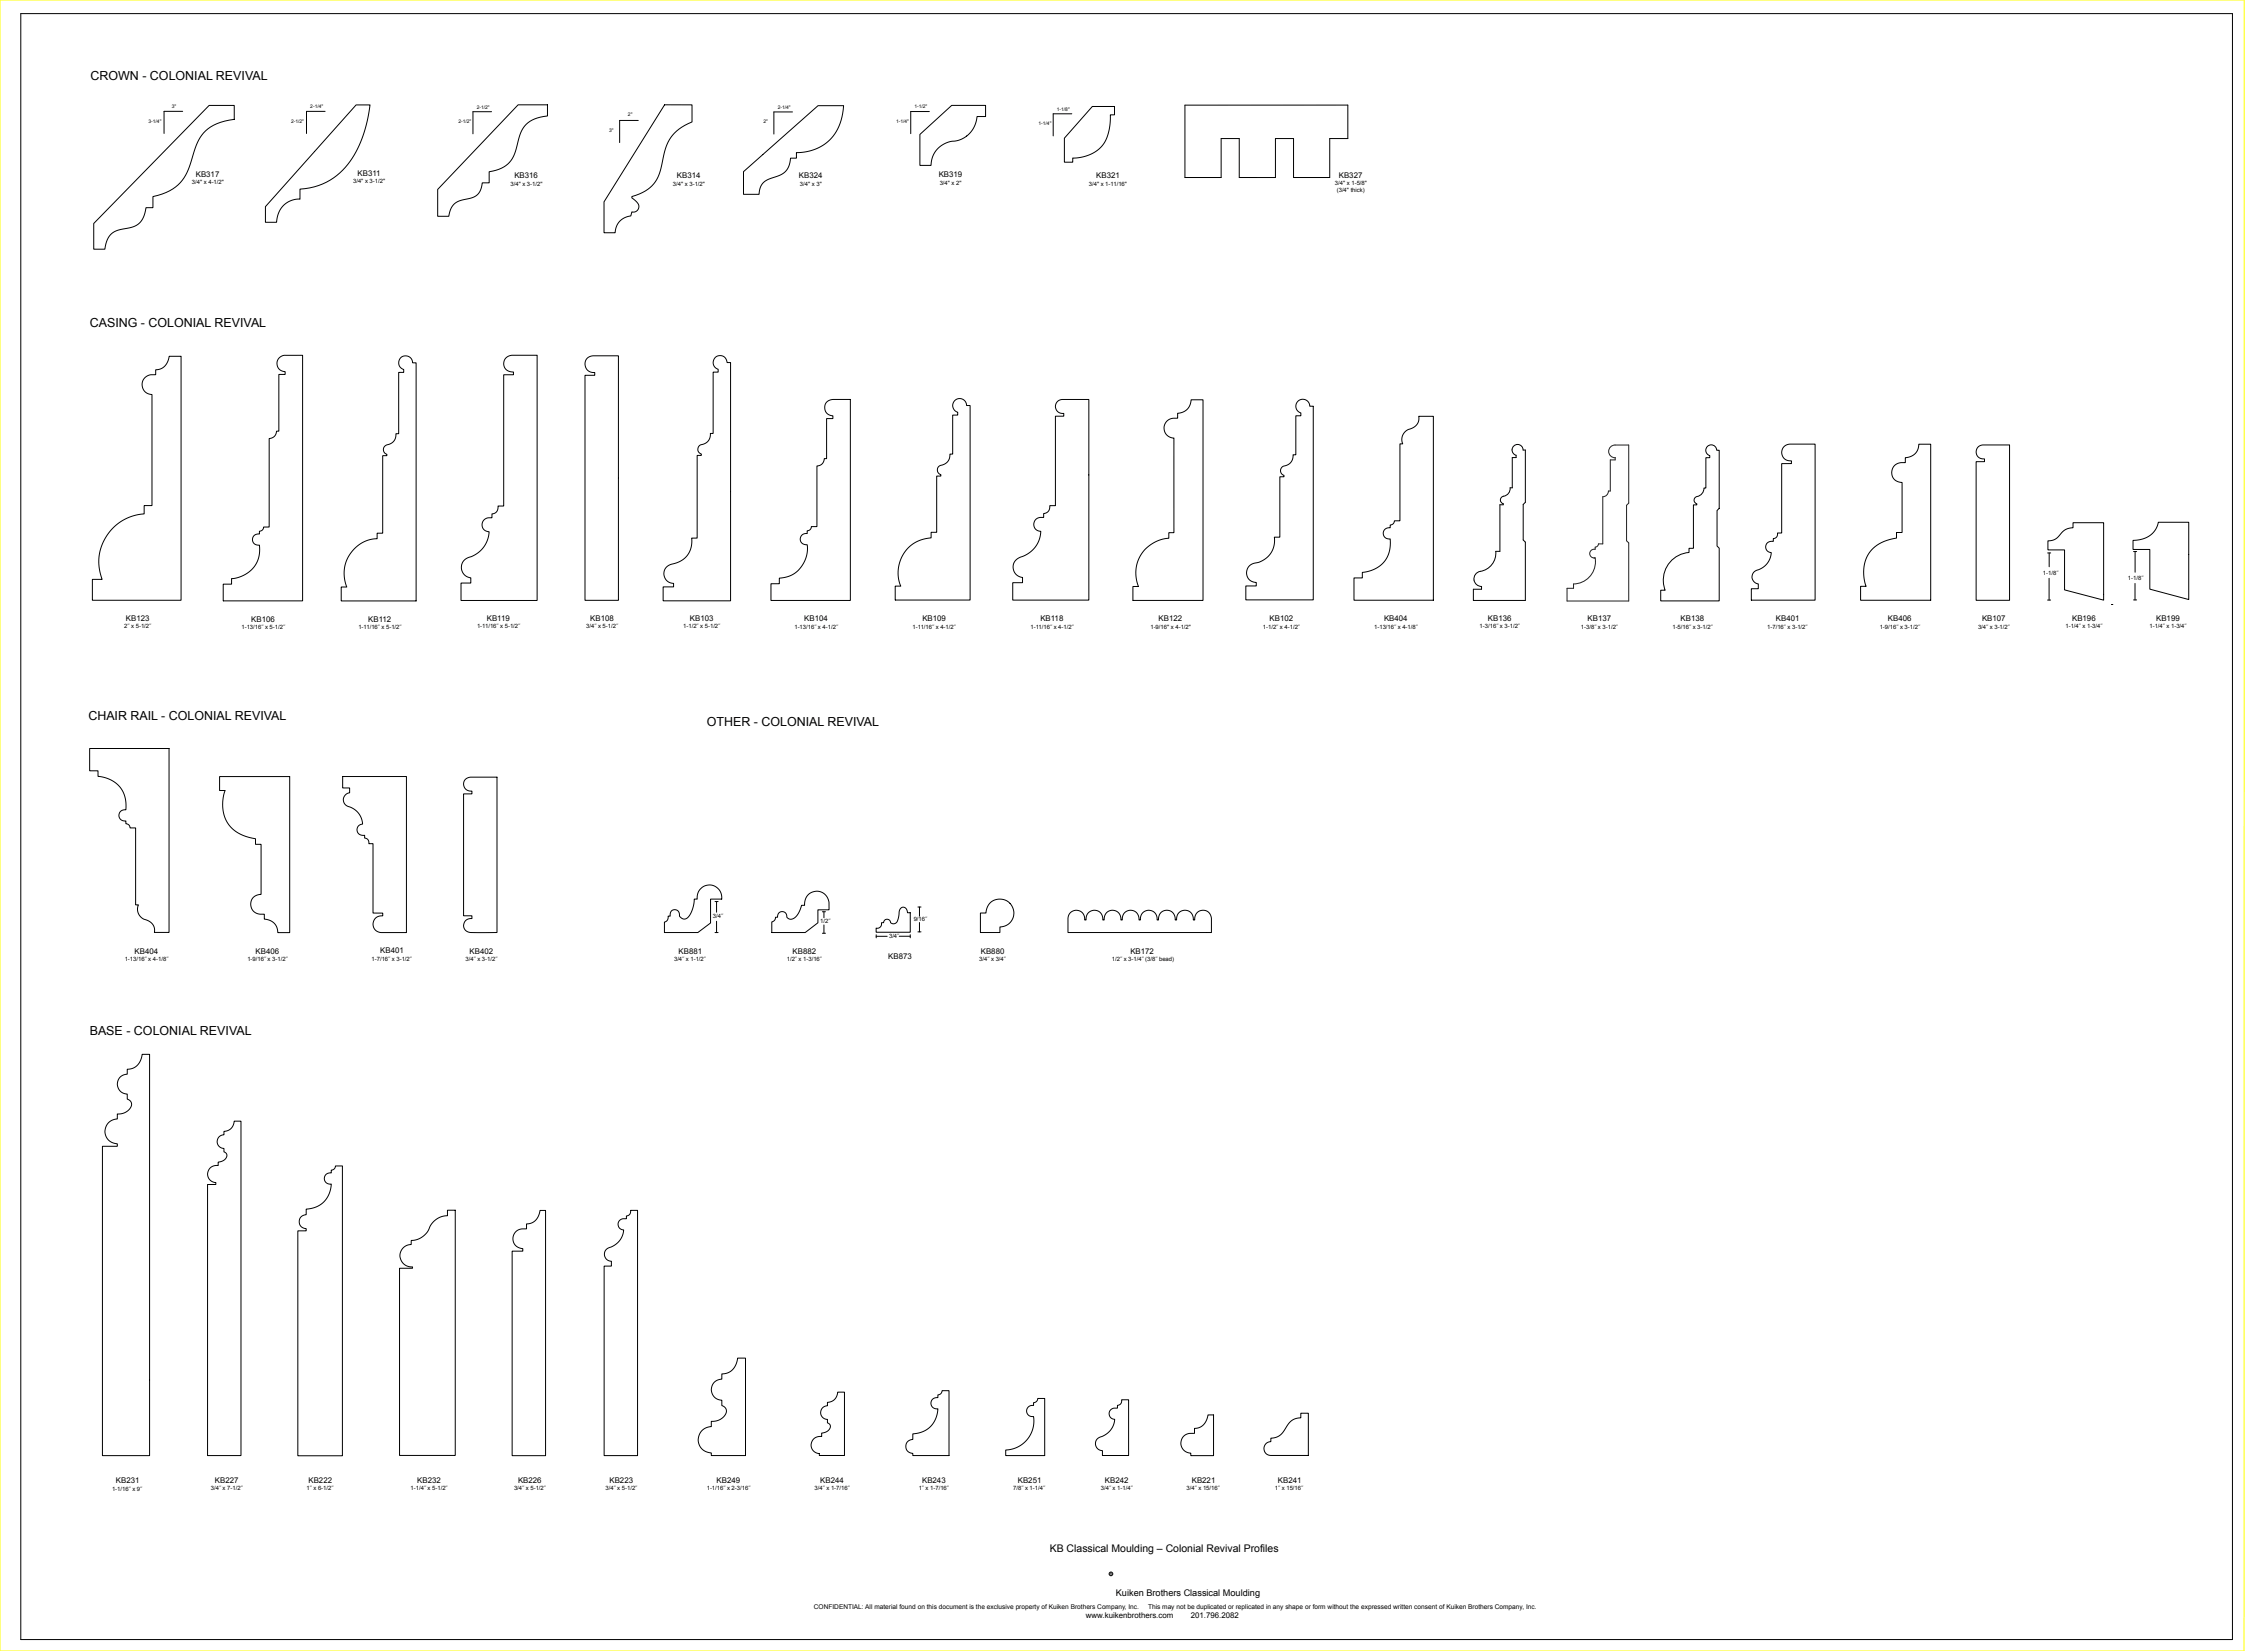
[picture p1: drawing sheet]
<svg xmlns="http://www.w3.org/2000/svg" width="1285mm" height="941mm" viewBox="0 0 1285 941" stroke-linecap="round" stroke-linejoin="round" font-family="sans-serif">
<defs><g id="words">
<g font-size="7.1">
<text x="52" y="46">CROWN - COLONIAL REVIVAL</text>
<text x="51" y="186">CASING - COLONIAL REVIVAL</text>
<text x="50" y="410">CHAIR RAIL - COLONIAL REVIVAL</text>
<text x="403" y="414">OTHER - COLONIAL REVIVAL</text>
<text x="51" y="590">BASE - COLONIAL REVIVAL</text>
</g>
<text font-size="6" x="598" y="884">KB Classical Moulding – Colonial Revival Profiles</text>
<text font-size="5.2" x="636" y="909">Kuiken Brothers Classical Moulding</text>
<g font-size="4.5">
<text x="112" y="101">KB317</text>
<text x="204" y="100">KB311</text>
<text x="293" y="102">KB316</text>
<text x="386" y="102">KB314</text>
<text x="455" y="102">KB324</text>
<text x="535" y="101">KB319</text>
<text x="625" y="102">KB321</text>
<text x="763" y="101">KB327</text>
<text x="72" y="354">KB123</text>
<text x="277" y="354">KB119</text>
<text x="336" y="354">KB108</text>
<text x="393" y="354">KB103</text>
<text x="458" y="354">KB104</text>
<text x="526" y="354">KB109</text>
<text x="593" y="354">KB118</text>
<text x="660" y="354">KB122</text>
<text x="724" y="354">KB102</text>
<text x="789" y="354">KB404</text>
<text x="848" y="354">KB136</text>
<text x="905" y="354">KB137</text>
<text x="958" y="354">KB138</text>
<text x="1012" y="354">KB401</text>
<text x="1076" y="354">KB406</text>
<text x="1130" y="354">KB107</text>
<text x="1181" y="354">KB196</text>
<text x="1229" y="354">KB199</text>
<text x="143" y="354">KB106</text>
<text x="210" y="354">KB112</text>
<text x="77" y="543">KB404</text>
<text x="146" y="543">KB406</text>
<text x="217" y="543">KB401</text>
<text x="268" y="543">KB402</text>
<text x="387" y="543">KB881</text>
<text x="452" y="543">KB882</text>
<text x="559" y="543">KB880</text>
<text x="644" y="543">KB172</text>
<text x="506" y="546">KB873</text>
<text x="66" y="845">KB231</text>
<text x="122" y="845">KB227</text>
<text x="176" y="845">KB222</text>
<text x="238" y="845">KB232</text>
<text x="295" y="845">KB226</text>
<text x="347" y="845">KB223</text>
<text x="408" y="845">KB249</text>
<text x="467" y="845">KB244</text>
<text x="526" y="845">KB243</text>
<text x="580" y="845">KB251</text>
<text x="630" y="845">KB242</text>
<text x="679" y="845">KB221</text>
<text x="728" y="845">KB241</text>
<text x="619" y="922">www.kuikenbrothers.com</text>
<text x="679" y="922">201.796.2082</text>
</g>
<g font-size="3.7">
<text x="464" y="917">CONFIDENTIAL: All material found on this document is the exclusive property of Kuiken Brothers Company, Inc.</text>
<text x="654" y="917">This may not be duplicated or replicated in any shape or form without the expressed written consent of Kuiken Brothers Company, Inc.</text>
</g>
<g font-size="3.4">
<text x="109" y="105">3/4&quot; x 4-1/2&quot;</text>
<text x="201" y="104">3/4&quot; x 3-1/2&quot;</text>
<text x="291" y="106">3/4&quot; x 3-1/2&quot;</text>
<text x="384" y="106">3/4&quot; x 3-1/2&quot;</text>
<text x="456" y="106">3/4&quot; x 3&quot;</text>
<text x="536" y="105">3/4&quot; x 2&quot;</text>
<text x="621" y="106">3/4&quot; x 1-11/16&quot;</text>
<text x="761" y="105">3/4&quot; x 1-5/8&quot;</text>
<text x="762" y="109">(3/4&quot; thick)</text>
<text x="1164" y="327">1-1/8˝</text>
<text x="1213" y="330">1-1/8˝</text>
<text x="71" y="358">2˝ x 5-1/2˝</text>
<text x="138" y="358">1-13/16˝ x 5-1/2˝</text>
<text x="204" y="358">1-11/16˝ x 5-1/2˝</text>
<text x="272" y="358">1-11/16˝ x 5-1/2˝</text>
<text x="334" y="358">3/4˝ x 5-1/2˝</text>
<text x="389" y="358">1-1/2˝ x 5-1/2˝</text>
<text x="453" y="358">1-13/16˝ x 4-1/2˝</text>
<text x="520" y="358">1-11/16˝ x 4-1/2˝</text>
<text x="587" y="358">1-11/16˝ x 4-1/2˝</text>
<text x="656" y="358">1-9/16&quot; x 4-1/2&quot;</text>
<text x="720" y="358">1-1/2˝ x 4-1/2˝</text>
<text x="783" y="358">1-13/16˝ x 4-1/8˝</text>
<text x="843" y="358">1-3/16˝ x 3-1/2˝</text>
<text x="901" y="358">1-3/8˝ x 3-1/2˝</text>
<text x="953" y="358">1-5/16˝ x 3-1/2˝</text>
<text x="1007" y="358">1-7/16˝ x 3-1/2˝</text>
<text x="1071" y="358">1-9/16˝ x 3-1/2˝</text>
<text x="1127" y="358">3/4˝ x 3-1/2˝</text>
<text x="1177" y="358">1-1/4˝ x 1-3/4˝</text>
<text x="1225" y="358">1-1/4˝ x 1-3/4˝</text>
<text x="406" y="523">3/4˝</text>
<text x="467" y="526">1/2˝</text>
<text x="521" y="525">9/16˝</text>
<text x="507" y="535">3/4˝</text>
<text x="71" y="547">1-13/16˝ x 4-1/8˝</text>
<text x="141" y="548">1-9/16˝ x 3-1/2˝</text>
<text x="212" y="547">1-7/16˝ x 3-1/2˝</text>
<text x="265" y="547">3/4˝ x 3-1/2˝</text>
<text x="384" y="548">3/4˝ x 1-1/2˝</text>
<text x="448" y="548">1/2˝ x 1-3/16˝</text>
<text x="558" y="548">3/4˝ x 3/4˝</text>
<text x="634" y="547">1/2˝ x 3-1/4˝ (3/8˝ bead)</text>
<text x="64" y="849">1-1/16˝ x 9˝</text>
<text x="120" y="849">3/4˝ x 7-1/2˝</text>
<text x="175" y="849">1˝ x 6-1/2˝</text>
<text x="234" y="849">1-1/4˝ x 5-1/2˝</text>
<text x="293" y="849">3/4˝ x 5-1/2˝</text>
<text x="345" y="849">3/4˝ x 5-1/2˝</text>
<text x="403" y="849">1-1/16˝ x 2-3/16˝</text>
<text x="464" y="849">3/4˝ x 1-7/16˝</text>
<text x="524" y="849">1˝ x 1-7/16˝</text>
<text x="577" y="849">7/8˝ x 1-1/4˝</text>
<text x="627" y="849">3/4˝ x 1-1/4˝</text>
<text x="676" y="849">3/4˝ x 15/16˝</text>
<text x="727" y="849">1˝ x 15/16˝</text>
</g>
<g font-size="2.8">
<text x="98" y="62">3&quot;</text>
<text x="177" y="62">2-1/4&quot;</text>
<text x="272" y="62">2-1/2&quot;</text>
<text x="358" y="66">2&quot;</text>
<text x="443" y="62">2-1/4&quot;</text>
<text x="521" y="62">1-1/2&quot;</text>
<text x="602" y="63">1-1/8&quot;</text>
<text x="85" y="70">3-1/4&quot;</text>
<text x="166" y="70">2-1/2&quot;</text>
<text x="261" y="70">2-1/2&quot;</text>
<text x="435" y="70">2&quot;</text>
<text x="511" y="70">1-1/4&quot;</text>
<text x="592" y="71">1-1/4&quot;</text>
<text x="347" y="75">3&quot;</text>
</g>
<text font-size="1.9" x="633" y="897">R</text>
</g></defs>
<!-- layer: LAYER_1 -->
<path d="M12 8v926M1272 8v926" fill="none" stroke="#000" stroke-width=".57"/>
<!-- layer: 0 -->
<g fill="none" stroke="#000" stroke-width=".57">
<path d="M12 8h1260M203 60h8a68 68 0 0 1-16 37 41 41 0 0 1-24 11v4a1.1 1.1 0 0 1 0 2 1.1 1.1 0 0 1-2-1 13 13 0 0 0-11 14h-6a.9 .9 0 0 1-1 0 1 1 0 0 1 0-2v-7zM295 60h16a1.1 1.1 0 0 1 1 0 1.1 1.1 0 0 1 0 2v4a18 18 0 0 0-16 11l-1 3a18 18 0 0 1-12 17l-4 1v6h-4a10 10 0 0 1-10 10 11 11 0 0 0-10 9h-4a1 1 0 0 1-2 0 1 1 0 0 1 0-1v-10a6 6 0 0 1 2-6zM379 60h14a1.1 1.1 0 0 1 1 0 1.1 1.1 0 0 1 0 1v8a26 26 0 0 0-16 23 23 23 0 0 1-18 20l4 4v2l-2 2-2 1v2h-3a10 10 0 0 0-7 10h-4a1.1 1.1 0 0 1-2 0 1.1 1.1 0 0 1 0-2v-11a8 8 0 0 1 1-7zM104 63h-11v13M119 60h13a1.1 1.1 0 0 1 2 0 1.1 1.1 0 0 1-1 2v6a25 25 0 0 0-20 13l-3 8a26 26 0 0 1-20 22l-3 1v6h-4a13 13 0 0 1-12 12 11 11 0 0 0-11 12h-5a1 1 0 0 1-2 0 1 1 0 0 1 0-1v-14zM185 63h-10v13M280 64h-10v12M364 69h-11v12M452 64h-11v12M524 77l16-15a5 5 0 0 1 6-2h15a1.1 1.1 0 0 1 1 1 1.1 1.1 0 0 1 0 1v4h-5a16 16 0 0 1-16 15 15 15 0 0 0-11 13h-4a1.1 1.1 0 0 1-2 0 1.1 1.1 0 0 1 0-1zM530 64h-11v12"/>
<path d="M611 65h-11v12M623 61h11a1 1 0 0 1 1 0 1 1 0 0 1 0 1v3h-2l-1 9-2 7a24 24 0 0 1-19 9v2h-4v-10a5 5 0 0 1 2-6zM424 98l41-37a8 8 0 0 1 7-1h8a25 25 0 0 1-26 27v3h-3a12 12 0 0 1-11 11 10 10 0 0 0-8 10h-7a1.1 1.1 0 0 1-1 0 1.1 1.1 0 0 1 0-2zM675 101h21v-22h10v22h21v-22h10v22h21v-22h10v-19h-93v41M103 203h-7v3a7 7 0 0 1-7 5v2l-4 1-3 2-1 3 1 3a6 6 0 0 0 5 3v63h-5v5h-1a27 27 0 0 0-23 37h-4a.8 .8 0 0 0-1 0 .8 .8 0 0 0 0 1v11h50v-139M228 204l2-1h3l1 1 1 3h2v135h-42a1.4 1.4 0 0 1-1-1 1.4 1.4 0 0 1 0-1v-6h4l-1-3a20 20 0 0 1 18-24v-3h3v-44h2v-1l-1-2v-1l1-2 3-2a6 6 0 0 0 3-5h1v-35h3v-2l-2-1-1-1v-2zM306 202h-14l-3 2a5 5 0 0 0-1 5 5 5 0 0 0 5 3v1h-6v75h-3l-1 3-3 2v2h-3l-2 2v4l1 1 3 1-1 3a17 17 0 0 1-12 12l-3 3v3l2 4 3 1v3h-5v10h43v-139M335 204l3-1h14v139h-19v-128h6v-2l-4-1a5 5 0 0 1 0-7zM408 204l2-1h2l1 1 1 3h2v135h-37a1.4 1.4 0 0 1-1-2v-6h6v-2l-4-1-2-4 1-3 4-3a13 13 0 0 0 11-14h3v-48h3l-2-1v-2v-2l2-1a6 6 0 0 0 5-6h1v-35h3v-2l-2-1-1-2 1-2zM485 228h-10l-3 1a5 5 0 0 0-2 5 5 5 0 0 0 5 3v1h-4v23h-1l-2 4h-2v35h-4v2h-2v2h-3l-1 3 1 2 3 1v6a17 17 0 0 1-16 14v3h-5v9h46v-114M544 228l2-1h2l2 2 1 2h2v111h-43v-8h3l-1-4a20 20 0 0 1 19-24v-3h3v-32h2v-1l-2-1v-2l1-2 4-1a6 6 0 0 0 2-5h2v-23h3v-1l-2-1-1-2v-2zM603 229l2-1h16v114h-44v-10h6v-3l-4-1a7 7 0 0 1-1-7 7 7 0 0 1 6-5h1a15 15 0 0 0 8-13l-2-1-1-1-1-2 1-2 2-2h3v-2l3-2v-3h3v-51h5v-1l-2-1-2-2v-2z"/>
<path d="M748 231h-2v-2l-3-2-2 1-2 2v3l1 1 1 1v2h-3v22h-1v3a10 10 0 0 1-6 4l-1 3v1l2 1v1h-3v34h-3v2a13 13 0 0 1-11 13l-3 2-2 3 1 3 1 1 4 2v2h-6v5a1.6 1.6 0 0 0 1 3h37v-110M809 237h8v105h-45v-13h4v-3h2a16 16 0 0 0 14-19h-2l-1-1-1-2 1-2 1-1h2v-2l2-1 1-1h3v-44h1v-3l2-4 5-3 2-2 1-2zM863 254a3 3 0 0 1 3-1 3 3 0 0 1 2 3h1v30l-1 1v21l1 1v33h-29v-6h4v-2a4 4 0 0 1-4-5 4 4 0 0 1 5-4 11 11 0 0 0 7-11h3v-26h2v-1a2.3 2.3 0 0 1-2-3 2.3 2.3 0 0 1 3-2 4 4 0 0 0 3-4h1v-17h2v-2a3 3 0 0 1-1-5zM1017 254l3-1h14v89h-36v-7h4v-2l-3-2v-3l1-2 2-1a10 10 0 0 0 7-10l-2-2-1-1 1-2 1-1 3-1v-1l2-1v-2h2v-40h6v-1h-1a5 5 0 0 1-4-3 5 5 0 0 1 1-6zM1145 253l-15 1h-3l-1 3 1 3 2 1h2v2h-5v79h19v-88M1080 265l2-1h4v-3l2-1a7 7 0 0 0 6-7h6v89h-39a1.4 1.4 0 0 1-1-2v-6h3a20 20 0 0 1 18-28v-3h3v-28l-2-1a6 6 0 0 1-2-9zM1167 315h2M1167 308a12 12 0 0 0 9-6l2-1h3v-3h18v44l-22-6v-21a1.2 1.2 0 0 0-1-2 1.2 1.2 0 0 0-1 0h-7a.9 .9 0 0 1-1 0 .9 .9 0 0 1 0-1zM1168 315v8M1216 308a14 14 0 0 0 14-10h17v44l-22-6v-21a1.2 1.2 0 0 0 0-2 1.2 1.2 0 0 0-2 0h-6a1 1 0 0 1-2 0 1.1 1.1 0 0 1 1-2zM1216 314h2M1217 314v12"/>
<path d="M1168 329v13M1217 332v10M127 342v-9h5v-3a16 16 0 0 0 15-19l-1-1-2-1v-1v-2l2-1 2-1v-1l2-1v-2h3v-50l3-1 2-3h1v-33h4v-1l-3-1-1-1-1-4 1-2 2-2h11v140h-45M646 342v-8h3l-1-2a21 21 0 0 1 18-26v-3h3v-53l-3-2a6 6 0 0 1-2-7 6 6 0 0 1 7-3v-3h3a9 9 0 0 0 5-7h7v114h-40M1167 342h2M1203 344h.1M1216 342h2M51 426h45v105h-6a1.2 1.2 0 0 1-2 0 1.2 1.2 0 0 1 0-2l-1-2-1-1-5-3-1-1-2-3 1-4h-2v-43h-3l-1-2-1-1v-1l-2-1-2-1v-2v-1l2-1 1-1a17 17 0 0 0-15-19v-3h-5zM125 442h40v89h-7a10 10 0 0 0-7-8v-2h-3l-3-1a6 6 0 0 1-2-7 6 6 0 0 1 6-4v-28h-3v-3a20 20 0 0 1-19-18v-5l1-5h-3zM195 442h37v89h-16l-2-1-1-2v-2v-2a5 5 0 0 1 5-2v-2h-5v-39h-3v-3l-2-1v-1h-2l-2-2v-2l1-2a1.3 1.3 0 0 0 2-1 1.3 1.3 0 0 0-1-1v-2a17 17 0 0 0-9-7l-1-2v-2l1-2 2-1v-3h-4zM265 444l3-1h15v88h-15l-3-1-1-2v-2l1-2 4-1v-1h-5v-70h5v-1l-3-1-1-2-1-2zM383 519l1-1 2 1 1 1v2a3 3 0 0 0 4 2 3 3 0 0 0 2-3l2-5 1-4h1l1-4 3-3 2-1h2l3 1 2 2 1 2v3h-5a1.1 1.1 0 0 0-1 0 1.1 1.1 0 0 0 0 2v9a3 3 0 0 1-2 5l-5 3h-19a2 2 0 0 1 0-3v-3l1-1 1-2h1z"/>
<path d="M407 514h2M408 514v6M469 519h1M470 519v4M523 517h2M524 517v5M564 514a8 8 0 0 1 13 3 8 8 0 0 1-7 11v3h-10a1 1 0 0 1-1 0 1 1 0 0 1 0-1v-10h3l1-3zM610 520l3-1h3l2 2v3h1v-2l1-2 3-1h2l2 1 1 4h1l1-2 1-2 2-1h2l2 1 2 2v2h1v-2l1-2 2-1h2l3 1 1 2v2h1v-2l1-2 2-1h2l3 1 1 2v2h1v-2l2-2 1-1h2l3 1 1 2 1 2h1v-2l1-2 1-1h3l3 1 1 2v2h1v-2l1-2a5 5 0 0 1 7 0 5 5 0 0 1 1 6v5h-81v-8zM407 531h2M408 525v6M444 520l1-1 2 1h1l1 3 1 1 2-1 3-2 2-5h2v-2a7 7 0 0 1 9-6 7 7 0 0 1 4 9v1h-5a.9 .9 0 0 0-1 0 1 1 0 0 0 0 2v6l-7 5h-18a1.3 1.3 0 0 1-1 0 1.3 1.3 0 0 1 0-2v-4l1-1 1-1h1zM469 532h1"/>
<path d="M470 527v5M499 532v2M502 526h2v-2h2h1l1 2h3l1-3 1-5 1-1h2l1 3h2v11h-20v-2l3-1zM506 533h-7M512 533h7M519 532v2M523 531h2M524 526v5M73 609a10 10 0 0 0 8-8h4v228h-27v-176h9v-1a7 7 0 0 1-7-6 7 7 0 0 1 4-8l3-1v-2l4-1 4-3v-3l-2-2v-3h-1a6 6 0 0 1-5-6 6 6 0 0 1 6-5zM123 674l-2-1-2-2a5 5 0 0 1 0-5 5 5 0 0 1 5-2v-2l4-1 1-2v-2l-1-1v-2l-3-1-1-2 1-3 3-2v-1a8 8 0 0 0 6-6h3v190h-19v-154h5v-1M195 664h-4l-1 2-1 1v1h-2l-1 1-1 2v1l2 2a1.1 1.1 0 0 1 2 1 1.1 1.1 0 0 1 0 1 15 15 0 0 1-15 13v3l-2 1-1 3v2l3 2v1h-4v128h25v-164M311 690h-3l-1 2a7 7 0 0 1-7 5v3h-4l-3 2-1 3 1 3a8 8 0 0 0 5 4v1h-6v116h19v-139"/>
<path d="M363 689h-4v3l-2 1v1h-3l-1 2-1 1 1 2 2 2v3a19 19 0 0 1-9 8l-1 1v2l1 3h2v3h-4v108h19v-139M230 711l2-2h2v-2l4-1 4-2 2-2 2-5 2-2 4-2h3v-4h4v140h-31v-107h7l-3-1a6 6 0 0 1-2-10zM420 774h5v55h-20v-1a7 7 0 0 1-7-6 7 7 0 0 1 4-9h3v-3l5-1 3-3 1-3-1-1-2-1v-3a6 6 0 0 1-6-7 6 6 0 0 1 6-6v-2a9 9 0 0 0 9-9zM531 797l3-1v-1l2-1 1-2h4v37h-21v-1l-3-2-1-2 1-3 3-1v-3a15 15 0 0 0 14-14l-2-1-1-1v-2zM586 802l3-1v-2l2-1v-1h4v32h-22v-3h2a16 16 0 0 0 14-19h-2l-2-2v-2zM633 803l2-1h2v-1l2-1v-3h4v32h-15v-3l-2-1-2-3 1-2 3-2a11 11 0 0 0 7-9l-2-1-1-1v-2zM675 818l2-1h4v-3a10 10 0 0 0 8-8h3v23h-13v-1l-4-1-2-3v-3zM724 819a11 11 0 0 0 10-7l1-1a11 11 0 0 1 6-4v-2h5v24h-23l-2-2-1-2 2-3 2-1zM467 828l-2-1-2-1a5 5 0 0 1 0-6 5 5 0 0 1 5-2v-2l4-1 1-2v-1l-1-1v-2l-3-1-1-3 1-3 3-1v-2a8 8 0 0 0 6-6h3v36h-14v-1M12 934h1260"/>
</g>
<path d="M908 318a2.5 2.5 0 0 1-2-3 2.5 2.5 0 0 1 3-2v-1l1-1 1-1h2v-27a3 3 0 0 0 4-3h1v-18h2v-1a4 4 0 0 1-3-4 4 4 0 0 1 3-3h8v33l-1 1v20l1 1v33" fill="none" stroke="#231f20" stroke-width=".57"/>
<circle cx="908" cy="318" r=".2" fill="#231f20"/>
<path d="M908 318h1a13 13 0 0 1-12 15v2h-4v7h35" fill="none" stroke="#231f20" stroke-width=".57"/>
<g fill="none" stroke="#000" stroke-width=".57">
<path d="M973 254a3 3 0 0 1 4 0 3 3 0 0 1 1 2h2v34l-1 1v20l1 1v30h-34v-6h3a16 16 0 0 1 14-21v-3h2v-24h2v-1a2.2 2.2 0 0 1-2-3 2.2 2.2 0 0 1 3-1 5 5 0 0 0 3-5h1v-17h2v-1a3 3 0 0 1-1-6z"/>
<circle cx="633" cy="897" r="1"/>
</g>
<!-- layer: DO NOT PLOT -->
<path d="M0 0h1279v941h-1279z" fill="none" stroke="#ff0" stroke-width=".57"/>
<use href="#words"/>
</svg>
